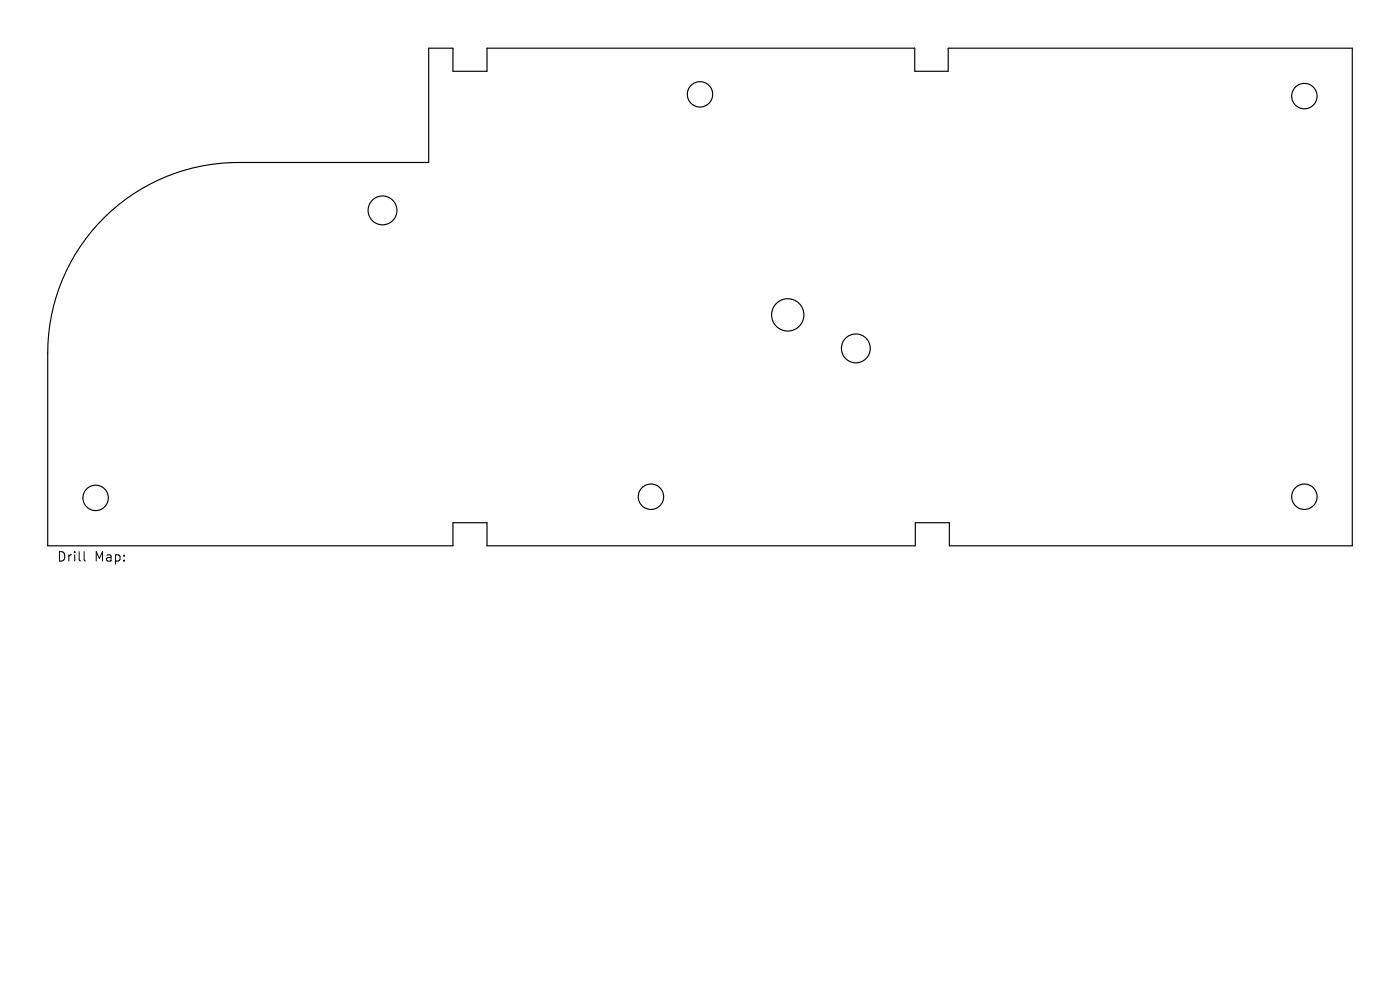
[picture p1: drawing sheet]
<svg xmlns="http://www.w3.org/2000/svg" width="297mm" height="210mm" viewBox="0 0 297 210" stroke-linecap="round" stroke-linejoin="round" font-family="sans-serif">
<defs><g id="words">
<g font-size="2.8">
<text x="12" y="119.4">Drill</text>
<text x="20" y="119.4">Map:</text>
</g>
</g></defs>
<g fill="none" stroke="#000" stroke-width=".24">
<path d="M22.1 46.1a40.4 40.4 0 0 1 28.4-11.6h40.4v-24.3h5.2v4.9h7.2v-4.9h90.8v4.9h7.1v-4.9h85.7v105.6h-85.5v-4.9h-7.2v4.9h-90.9v-4.9h-7.2v4.9h-86v-40.9a40.4 40.4 0 0 1 12-28.8z"/>
<circle cx="148.5" cy="20" r="2.69"/>
<circle cx="276.7" cy="20.4" r="2.69"/>
<circle cx="81.1" cy="44.6" r="3.1"/>
<circle cx="167.1" cy="66.8" r="3.4"/>
<circle cx="181.6" cy="73.9" r="3.1"/>
<circle cx="20.3" cy="105.6" r="2.69"/>
<circle cx="138.1" cy="105.4" r="2.69"/>
<circle cx="276.7" cy="105.4" r="2.69"/>
</g>
<path d="M17.8 117v1.7l.3 .3" fill="none" stroke="#000" stroke-width=".21"/>
<use href="#words"/>
</svg>
